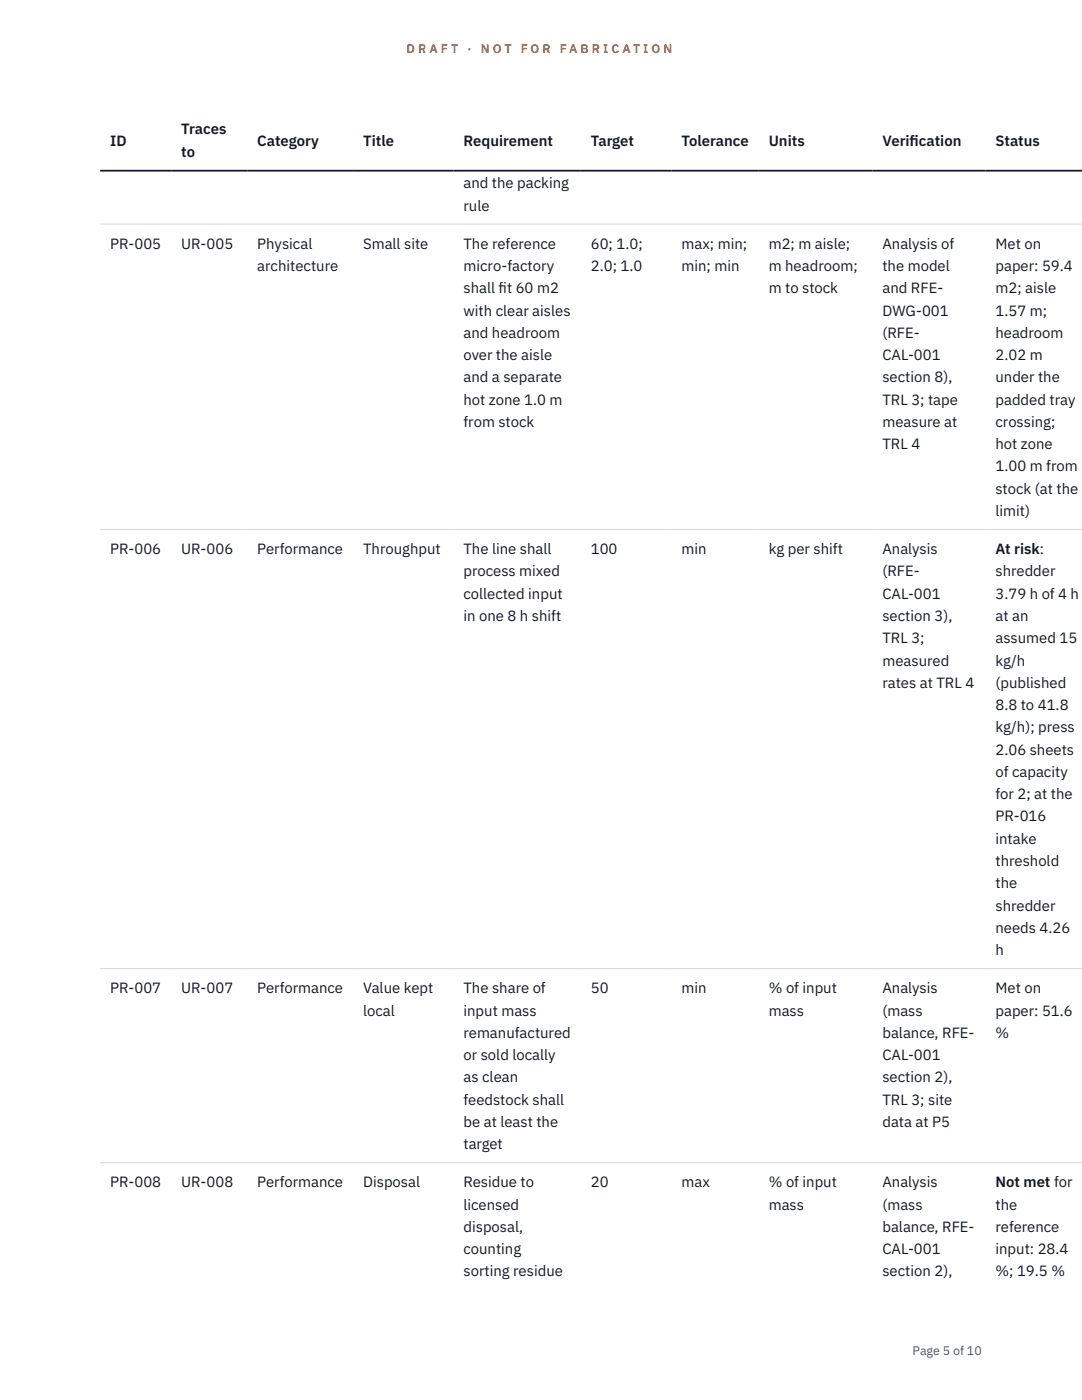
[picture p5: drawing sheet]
<svg xmlns="http://www.w3.org/2000/svg" width="216mm" height="279mm" viewBox="0 0 216 279" stroke-linecap="round" stroke-linejoin="round" font-family="sans-serif">
<defs><g id="words">
<g font-size="3" fill="#111827">
<text x="22" y="29.1">ID</text>
<text x="36.2" y="26.8">Traces</text>
<text x="51.3" y="29.1">Category</text>
<text x="72.5" y="29.1">Title</text>
<text x="92.5" y="29.1">Requirement</text>
<text x="117.9" y="29.1">Target</text>
<text x="136" y="29.1">Tolerance</text>
<text x="153.4" y="29.1">Units</text>
<text x="176.1" y="29.1">Verif</text>
<text x="181.5" y="29.1">ication</text>
<text x="198.6" y="29.1">Status</text>
<text x="36.2" y="31.3">to</text>
<text x="92.5" y="37.6">and the packing</text>
<text x="92.5" y="42">rule</text>
<text x="22" y="49.6">PR-005</text>
<text x="36.2" y="49.6">UR-005</text>
<text x="51.3" y="49.6">Physical</text>
<text x="72.5" y="49.6">Small site</text>
<text x="92.5" y="49.6">The reference</text>
<text x="117.9" y="49.6">60; 1.0;</text>
<text x="136" y="49.6">max; min;</text>
<text x="153.4" y="49.6">m2; m aisle;</text>
<text x="176.1" y="49.6">Analysis of</text>
<text x="198.6" y="49.6">Met on</text>
<text x="51.3" y="54.1">architecture</text>
<text x="92.5" y="54.1">micro-factory</text>
<text x="92.5" y="58.5">shall f</text>
<text x="99.5" y="58.5">it 60 m2</text>
<text x="117.9" y="54.1">2.0; 1.0</text>
<text x="136" y="54.1">min; min</text>
<text x="153.4" y="54.1">m headroom;</text>
<text x="153.4" y="58.5">m to stock</text>
<text x="176.1" y="54.1">the model</text>
<text x="176.1" y="58.5">and RFE-</text>
<text x="198.6" y="54.1">paper: 59.4</text>
<text x="198.6" y="58.5">m2; aisle</text>
<text x="92.5" y="63">with clear aisles</text>
<text x="176.1" y="63">DWG-001</text>
<text x="198.6" y="63">1.57 m;</text>
<text x="92.5" y="67.4">and headroom</text>
<text x="92.5" y="71.9">over the aisle</text>
<text x="176.1" y="67.4">(RFE-</text>
<text x="176.1" y="71.9">CAL-001</text>
<text x="198.6" y="67.4">headroom</text>
<text x="198.6" y="71.9">2.02 m</text>
<text x="92.5" y="76.3">and a separate</text>
<text x="176.1" y="76.3">section 8),</text>
<text x="198.6" y="76.3">under the</text>
<text x="92.5" y="80.8">hot zone 1.0 m</text>
<text x="176.1" y="80.8">TRL 3; tape</text>
<text x="198.6" y="80.8">padded tray</text>
<text x="92.5" y="85.2">from stock</text>
<text x="176.1" y="85.2">measure at</text>
<text x="176.1" y="89.6">TRL 4</text>
<text x="198.6" y="85.2">crossing;</text>
<text x="198.6" y="89.6">hot zone</text>
<text x="198.6" y="94.1">1.00 m from</text>
<text x="198.6" y="98.5">stock (at the</text>
<text x="198.6" y="103">limit)</text>
<text x="22" y="110.6">PR-006</text>
<text x="36.2" y="110.6">UR-006</text>
<text x="51.3" y="110.6">Performance</text>
<text x="72.5" y="110.6">Throughput</text>
<text x="92.5" y="110.6">The line shall</text>
<text x="117.9" y="110.6">100</text>
<text x="136" y="110.6">min</text>
<text x="153.4" y="110.6">kg per shift</text>
<text x="176.1" y="110.6">Analysis</text>
<text x="198.6" y="110.6">At risk:</text>
<text x="92.5" y="115">process mixed</text>
<text x="92.5" y="119.5">collected input</text>
<text x="176.1" y="115">(RFE-</text>
<text x="176.1" y="119.5">CAL-001</text>
<text x="198.6" y="115">shredder</text>
<text x="198.6" y="119.5">3.79 h of 4 h</text>
<text x="92.5" y="123.9">in one 8 h shift</text>
<text x="176.1" y="123.9">section 3),</text>
<text x="198.6" y="123.9">at an</text>
<text x="176.1" y="128.4">TRL 3;</text>
<text x="198.6" y="128.4">assumed 15</text>
<text x="176.1" y="132.8">measured</text>
<text x="176.1" y="137.3">rates at TRL 4</text>
<text x="198.6" y="132.8">kg/h</text>
<text x="198.6" y="137.3">(published</text>
<text x="198.6" y="141.7">8.8 to 41.8</text>
<text x="198.6" y="146.2">kg/h); press</text>
<text x="198.6" y="150.6">2.06 sheets</text>
<text x="198.6" y="155.1">of capacity</text>
<text x="198.6" y="159.5">for 2; at the</text>
<text x="198.6" y="163.9">PR-016</text>
<text x="198.6" y="168.4">intake</text>
<text x="198.6" y="172.8">threshold</text>
<text x="198.6" y="177.3">the</text>
<text x="198.6" y="181.7">shredder</text>
<text x="198.6" y="186.2">needs 4.26</text>
<text x="198.6" y="190.6">h</text>
<text x="22" y="198.2">PR-007</text>
<text x="36.2" y="198.2">UR-007</text>
<text x="51.3" y="198.2">Performance</text>
<text x="72.5" y="198.2">Value kept</text>
<text x="72.5" y="202.7">local</text>
<text x="92.5" y="198.2">The share of</text>
<text x="92.5" y="202.7">input mass</text>
<text x="117.9" y="198.2">50</text>
<text x="136" y="198.2">min</text>
<text x="153.4" y="198.2">% of input</text>
<text x="153.4" y="202.7">mass</text>
<text x="176.1" y="198.2">Analysis</text>
<text x="176.1" y="202.7">(mass</text>
<text x="198.6" y="198.2">Met on</text>
<text x="198.6" y="202.7">paper: 51.6</text>
<text x="92.5" y="207.1">remanufactured</text>
<text x="176.1" y="207.1">balance, RFE-</text>
<text x="198.6" y="207.1">%</text>
<text x="92.5" y="211.6">or sold locally</text>
<text x="176.1" y="211.6">CAL-001</text>
<text x="92.5" y="216">as clean</text>
<text x="92.5" y="220.5">feedstock shall</text>
<text x="176.1" y="216">section 2),</text>
<text x="176.1" y="220.5">TRL 3; site</text>
<text x="92.5" y="224.9">be at least the</text>
<text x="176.1" y="224.9">data at P5</text>
<text x="92.5" y="229.4">target</text>
<text x="22" y="237">PR-008</text>
<text x="36.2" y="237">UR-008</text>
<text x="51.3" y="237">Performance</text>
<text x="72.5" y="237">Disposal</text>
<text x="92.5" y="237">Residue to</text>
<text x="117.9" y="237">20</text>
<text x="136" y="237">max</text>
<text x="153.4" y="237">% of input</text>
<text x="176.1" y="237">Analysis</text>
<text x="198.6" y="237">Not met for</text>
<text x="92.5" y="241.4">licensed</text>
<text x="92.5" y="245.9">disposal,</text>
<text x="153.4" y="241.4">mass</text>
<text x="176.1" y="241.4">(mass</text>
<text x="176.1" y="245.9">balance, RFE-</text>
<text x="198.6" y="241.4">the</text>
<text x="198.6" y="245.9">reference</text>
<text x="92.5" y="250.3">counting</text>
<text x="176.1" y="250.3">CAL-001</text>
<text x="198.6" y="250.3">input: 28.4</text>
<text x="92.5" y="254.8">sorting residue</text>
<text x="176.1" y="254.8">section 2),</text>
<text x="198.6" y="254.8">%; 19.5 %</text>
</g>
<g font-size="2.5" fill="#b45309">
<text x="81.1" y="10.5">D R A F T</text>
<text x="93.3" y="10.5">·</text>
<text x="95.9" y="10.5">N O T</text>
<text x="103.9" y="10.5">F O R</text>
<text x="111.7" y="10.5">F A B R I C A T I O N</text>
</g>
<text font-size="2.5" fill="#4b5563" x="182.1" y="270.3">Page 5 of 10</text>
</g></defs>
<path d="M20 44.7h195.9M20 105.7h195.9M20 193.3h195.9M20 232.1h195.9" fill="none" stroke="#d1d5db" stroke-width=".2"/>
<path d="M20 34.1h195.9" fill="none" stroke="#111827" stroke-width=".35"/>
<use href="#words"/>
</svg>
